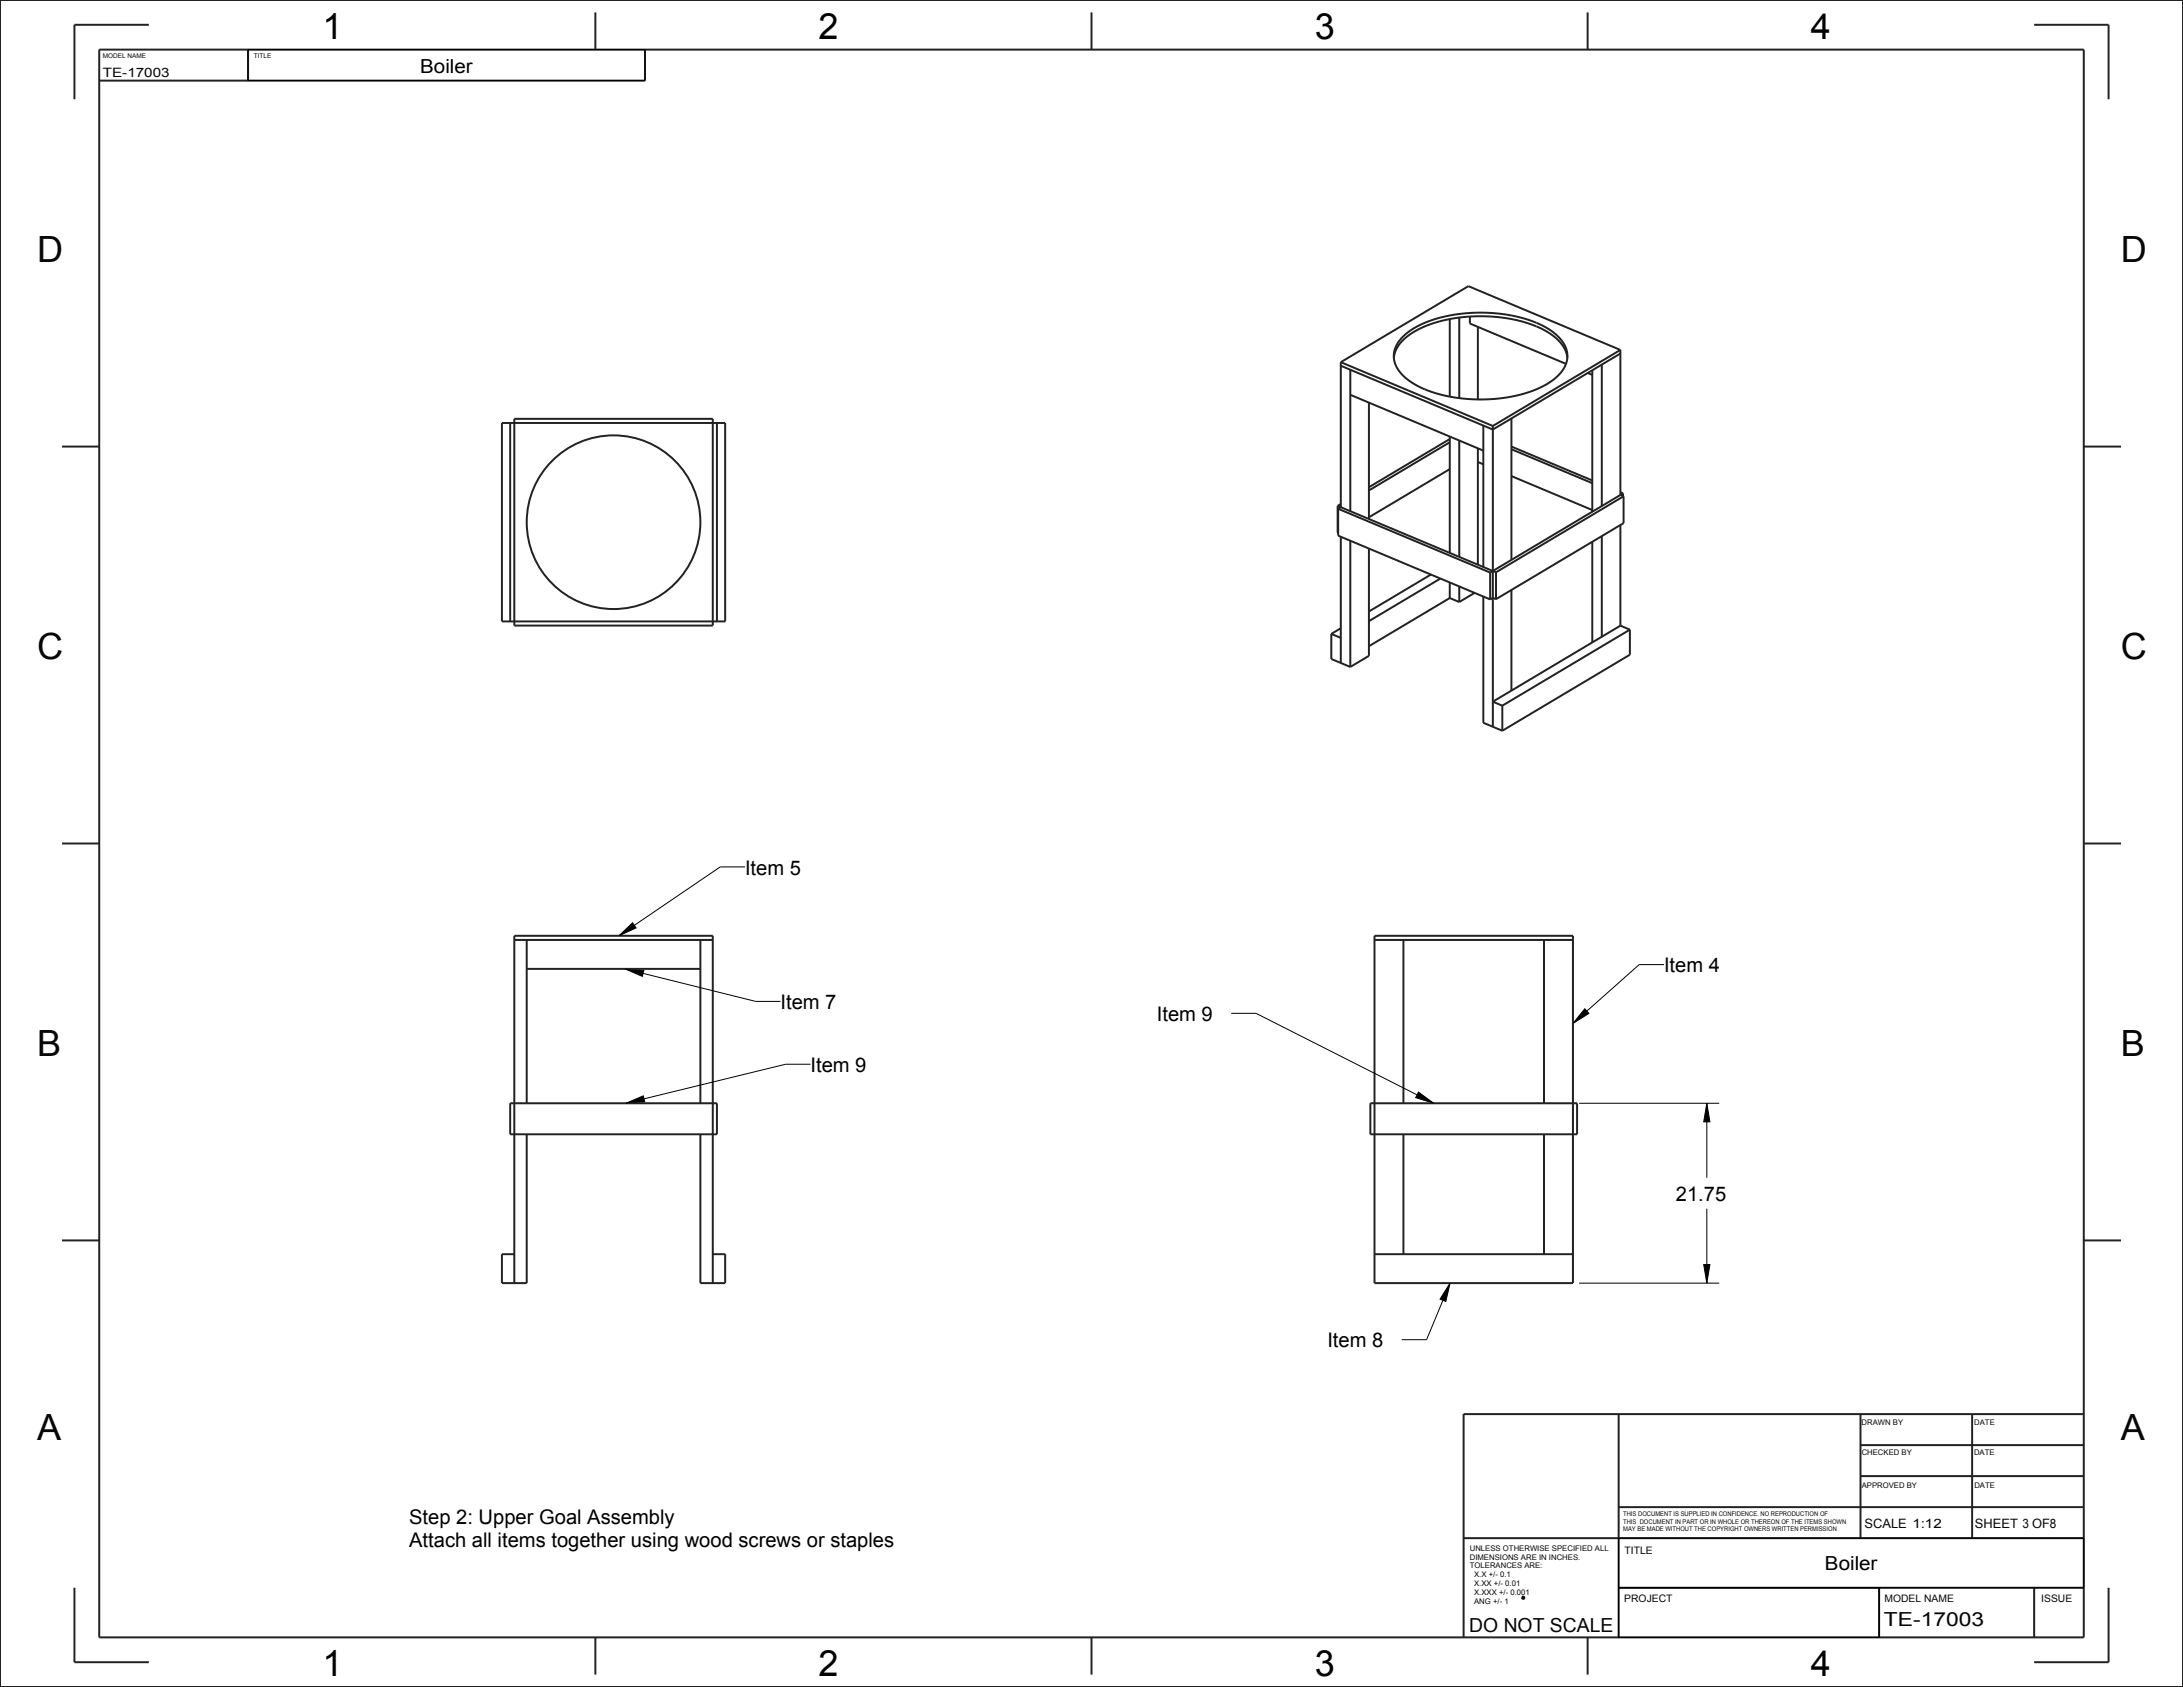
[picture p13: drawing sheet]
<svg xmlns="http://www.w3.org/2000/svg" width="559mm" height="432mm" viewBox="0 0 559 432" stroke-linecap="round" stroke-linejoin="round" font-family="sans-serif">
<defs><g id="words">
<g font-size="9.2">
<text x="82.5" y="9.9">1</text>
<text x="209.5" y="9.9">2</text>
<text x="336.5" y="9.9">3</text>
<text x="463.5" y="9.9">4</text>
<text x="82.5" y="429">1</text>
<text x="209.5" y="429">2</text>
<text x="336.5" y="429">3</text>
<text x="463.5" y="429">4</text>
</g>
<g font-size="9.2" fill="#060606">
<text x="9.5" y="67.1">D</text>
<text x="542.9" y="67.1">D</text>
<text x="9.5" y="168.7">C</text>
<text x="542.9" y="168.7">C</text>
<text x="9.5" y="270.3">B</text>
<text x="542.9" y="270.3">B</text>
<text x="9.5" y="368.7">A</text>
<text x="542.9" y="368.7">A</text>
</g>
<g font-size="5.2">
<text x="190.7" y="223.9">Item 5</text>
<text x="426" y="248.9">Item 4</text>
<text x="199.8" y="258.3">Item 7</text>
<text x="296.1" y="261.4">Item 9</text>
<text x="207.5" y="274.4">Item 9</text>
<text x="429" y="307.4">21.75</text>
<text x="339.8" y="344.9">Item 8</text>
<text x="104.7" y="390">Step 2: Upper Goal Assembly</text>
<text x="104.7" y="396">Attach all items together using wood screws or staples</text>
</g>
<g font-size="5">
<text x="107.6" y="18.6">Boiler</text>
<text x="467.1" y="402">Boiler</text>
</g>
<g font-size="5" fill="#060606">
<text x="376.1" y="417.6">DO NOT SCALE</text>
<text x="482.2" y="416.2">TE-17003</text>
</g>
<g font-size="3.3" fill="#060606">
<text x="26.3" y="19.8">TE-17003</text>
<text x="477.3" y="391">SCALE 1:12</text>
<text x="505.6" y="391.1">SHEET 3 OF8</text>
</g>
<g font-size="2.6" fill="#060606">
<text x="415.9" y="397.9">TITLE</text>
<text x="415.8" y="410.1">PROJECT</text>
<text x="482.4" y="410">MODEL NAME</text>
<text x="522.5" y="410.1">ISSUE</text>
</g>
<g font-size="2" fill="#060606">
<text x="476.5" y="364.7">DRAWN BY</text>
<text x="505.4" y="364.7">DATE</text>
<text x="476.5" y="372.5">CHECKED BY</text>
<text x="505.3" y="372.5">DATE</text>
<text x="476.6" y="380.8">APPROVED BY</text>
<text x="505.4" y="380.8">DATE</text>
<text x="376.2" y="396.9">UNLESS OTHERWISE SPECIFIED ALL</text>
<text x="376.2" y="399.2">DIMENSIONS ARE IN INCHES.</text>
<text x="376.2" y="401.5">TOLERANCES ARE:</text>
<text x="377.3" y="403.7">X.X +/- 0.1</text>
<text x="377.3" y="406">X.XX +/- 0.01</text>
<text x="377.3" y="408.3">X.XXX +/- 0.001</text>
<text x="377.3" y="410.6">ANG +/- 1</text>
</g>
<g font-size="1.7" fill="#060606">
<text x="26.3" y="14.9">MODEL NAME</text>
<text x="65" y="14.8">TITLE</text>
<text x="415.5" y="388.1">THIS DOCUMENT IS SUPPLIED IN CONFIDENCE. NO REPRODUCTION OF</text>
<text x="415.5" y="390">THIS DOCUMENT IN PART OR IN WHOLE OR THEREON OF THE ITEMS SHOWN</text>
<text x="415.5" y="391.9">MAY BE MADE WITHOUT THE COPYRIGHT OWNERS WRITTEN PERMISSION</text>
</g>
</g></defs>
<path d="M389.6 408.8l.4-.1 .2 .4-.4 .1z" fill="none" stroke="#060606" stroke-width=".51"/>
<path d="M158.4 239.5l3.5-3.3 .9 1.3zM160 248l4.8 .4-.4 1.5zM405.7 258.2l1 1.2-4.1 2.6zM160.2 282.4l4.5-1.9 .4 1.5zM363.1 279.5l3.9 2.9-4.6-1.5zM436.9 282.4l.8 4.8h-1.6zM371.2 328.4l-1.1 4.7-1.5-.6zM436.1 323.7h1.6l-.8 4.7z" fill="#000"/>
<g fill="none" stroke="#000" stroke-width=".26">
<path d="M63.5 12.7h101.6v7.9h-101.6zM158.4 239.5l3.5-3.3 .9 1.3zM190.7 221.9h-6.3l-26 17.6M160 248l4.8 .4-.4 1.5zM160 248l33.4 8.3h6.4M315.2 259.4h6.3l45.5 23M405.7 258.2l1 1.2-4.1 2.6zM426 246.9h-6.4l-17 15.1M207.5 272.4h-6.4l-40.9 10M363.1 279.5l3.9 2.9-4.6-1.5zM160.2 282.4l4.5-1.9 .4 1.5zM404.2 282.4h35.9"/>
<path d="M436.9 282.4l.8 4.8h-1.6zM436.9 282.4v19M436.9 309.4v19M371.2 328.4l-1.1 4.7-1.5-.6zM371.2 328.4l-6 14.5h-6.4M404.2 328.4h35.9M436.1 323.7h1.6l-.8 4.7zM414.3 406.4h119.1v-12.7h-119.1v25.4h66.7v-12.7"/>
</g>
<g fill="none" stroke="#222" stroke-width=".51">
<path d="M0 0h558.8v431.8h-558.8zM25.4 12.7h508v406.4h-508zM38.1 6.3h-19.1v19.1M63.5 12.7v7.9M152.4 3.2v9.5M165.1 12.7v7.9h-139.7M279.4 3.2v9.5M406.4 3.2v9.5M520.7 6.3h19.1v19.1M343.2 92.7v37.1l-.7 .4M343.2 92.7l38.9 16.3M345.6 94.6v36.2"/>
<path d="M371.1 81.7v19.8M373.5 81.3v20.6M376.3 81v1.8l24.6 10.3M378.3 83.7v18.5M406.4 95.5l1.2 .5M407.6 94.8v36.2M410 93.3v36.2M414.8 89.6l-38.9-16.4-32.7 19.5M414.8 89.6l-32.7 19.4M414.8 90.5l-32.7 19.4-38.9-16.3M414.8 89.6v37.1l.8 .3M15.9 114.3h9.5"/>
<path d="M128.5 108.3h57.1v50.8h-57.1zM130.6 108.3v50.8M131.7 107.2h50.8v52.9h-50.8zM183.5 108.3v50.8M345.6 101.1l34.1 14.2M350.4 103.1v29.7M371.1 112.4l-20.7 12.3M371.1 113.2l-20.7 12.3M371.1 111.7v29.8M373.5 112.8v29.7M378.3 114.8v29.7M378.3 118.3l1.4 .5"/>
<path d="M379.7 108.9v36.2M382.1 109v77M386.9 107.1v36.2M386.9 115l20.7 8.7M386.9 114.3l20.7 8.7M533.4 114.3h9.5M342.4 129.5v6.9h.1M342.4 129.5l40.5 17M342.5 130.2v6.9l39 16.3M342.5 130.2l39 16.4M343.2 137.4v32.3M343.2 129l-.8 .5"/>
<path d="M345.6 138.4v32.3M371.1 120.1l-20.7 12.3M386.9 121.9l20.7 8.6M407.6 138.7v25.7M410 137.2v25.8M414.8 126l.7 .3M414.8 134.4v25.7M415.5 126.3l-34 20.3M415.5 126.3v.7M415.6 127l-32.7 19.5M415.6 127v6.9l-32.7 19.5M350.4 140.4v27.5l-4.8 2.8"/>
<path d="M366.3 147.1l-15.9 9.4M368.7 148.1l-18.3 10.9M371.1 153.1l2.4 1M371.1 149.1v4M371.1 153.1l-20.7 12.3M373.5 150.1v4M377.5 151.8l-4 2.3M379.7 152.7v32.3l4.9 2M381.5 146.6v6.8M382.9 153.4l-.8-.4-.6 .4M382.9 146.5v6.9M386.9 151v25.8"/>
<path d="M340.8 162.3v6.4l4.8 2M340.8 162.3l2.4 1M343.2 160.8l-2.4 1.5M414.8 160.1l-32.7 19.5 2.5 1M414.8 160.1l2.4 1.1M417.2 161.2v6.4l-32.6 19.4M417.2 161.2l-32.6 19.4M384.6 180.6v6.4M15.9 215.9h9.5M533.4 215.9h9.5M351.8 239.5h50.8v88.9h-50.8zM131.7 240.6h50.8"/>
<path d="M134.8 240.6v41.8M134.8 248h44.5M179.3 240.6v41.8M351.8 240.6h50.8M359.2 240.6v41.8M395.2 240.6v41.8M130.6 282.4h52.9v7.9h-52.9zM134.8 290.3v38.1h-6.3v-7.4h3.2M179.3 290.3v38.1h6.3v-7.4h-3.1M350.8 282.4h52.9v7.9h-52.9zM359.2 290.3v30.7M395.2 290.3v30.7"/>
<path d="M15.9 317.5h9.5M533.4 317.5h9.5M131.7 328.4v-88.9h50.8v88.9M351.8 321h50.8M414.3 361.9v57.2M476.3 377.8h57.1M476.3 369.9h57.1M476.3 361.9v31.8M504.8 361.9v31.8M533.4 361.9h-158.7v57.2M374.7 393.7h158.7M414.3 385.8h119.1"/>
<path d="M19 406.4v19h19.1M152.4 419.1v9.5M279.4 419.1v9.5M406.4 419.1v9.5M414.3 406.4h119.1M481 406.4v12.7M520.7 406.4v12.7M539.8 406.4v19h-19.1"/>
</g>
<!-- layer: 02___PRT_ALL_AXES -->
<g fill="none" stroke="#222" stroke-width=".51">
<path d="M356.8 91.1v.5M356.9 91.1a10.4 10.4 0 0 1 6.1-6.8 39.3 39.3 0 0 1 32.1 .1 10.3 10.3 0 0 1 6 6.5l.1 .7M356.9 91.1h.1M359.1 86.1a24.3 24.3 0 0 1 13.4-5.6 37 37 0 0 1 23.7 3.6 8.8 8.8 0 0 1 5 7 9.1 9.1 0 0 1-5.3 7.3 38.2 38.2 0 0 1-24.8 3.1 21.7 21.7 0 0 1-12.2-5.7 6.4 6.4 0 0 1 .2-9.7z"/>
<circle cx="157.1" cy="133.7" r="22.2"/>
</g>
<use href="#words"/>
</svg>
